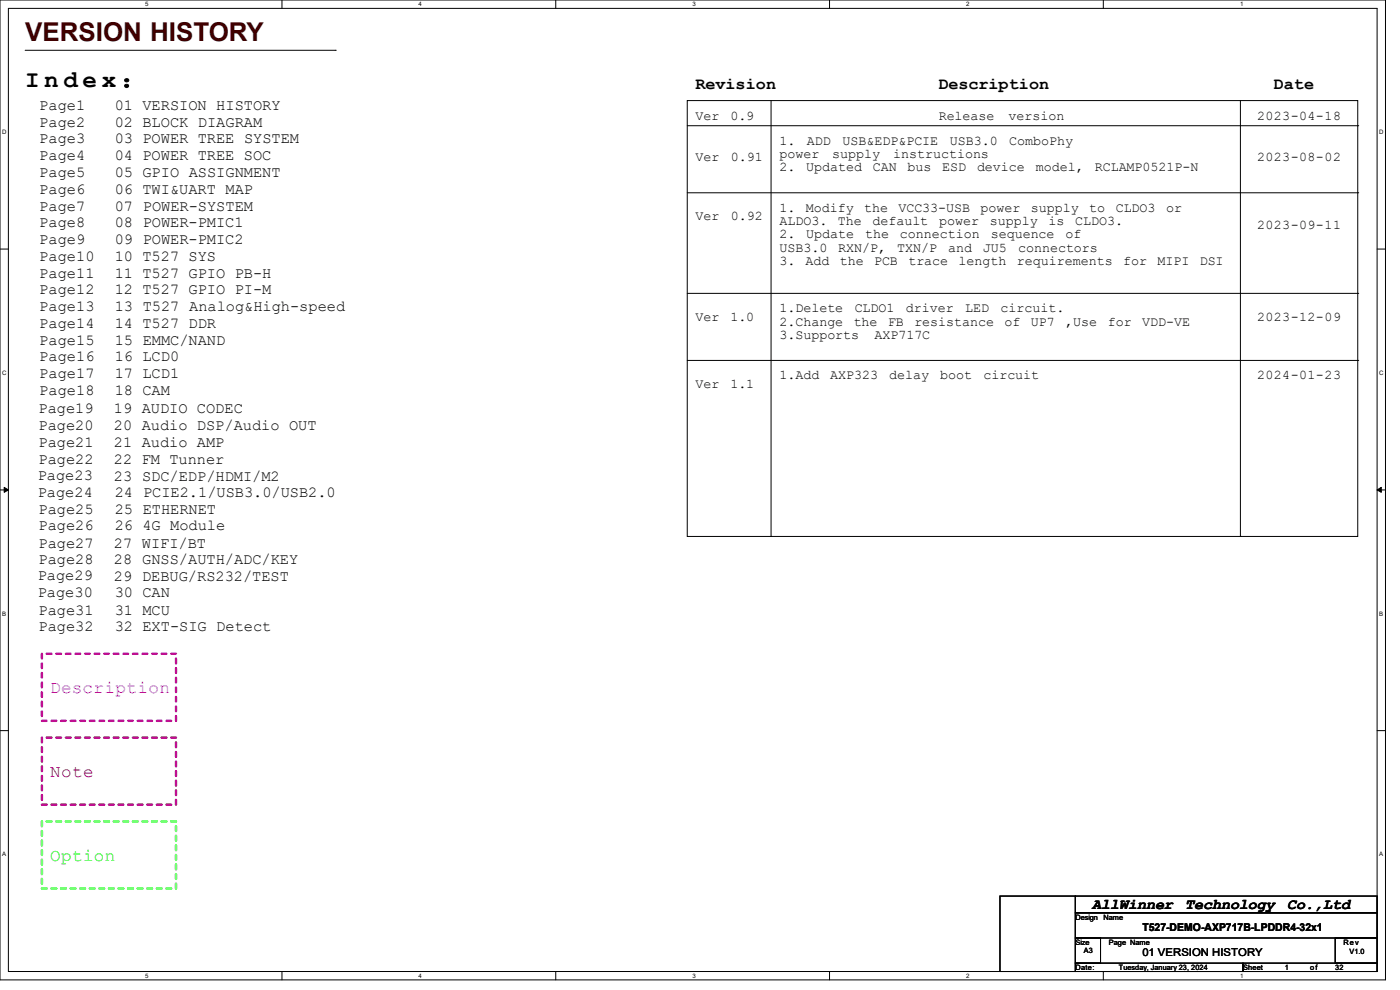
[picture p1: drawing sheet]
<svg xmlns="http://www.w3.org/2000/svg" width="297mm" height="210mm" viewBox="0 0 297 210" stroke-linecap="round" stroke-linejoin="round" font-family="sans-serif">
<defs><g id="words">
<text font-size="5.5" fill="#400000" x="5.3" y="8.7">VERSION HISTORY</text>
<text font-size="5.1" x="5.3" y="18.5">I n d e x ：</text>
<text font-size="3.7" fill="#8000ff" x="10.7" y="147">Description</text>
<text font-size="3.7" fill="#f00" x="10.7" y="164.8">Note</text>
<text font-size="3.7" fill="#0f0" x="10.7" y="182.6">Option</text>
<g font-size="3.6">
<text x="147.6" y="18.9">Revision</text>
<text x="199.1" y="18.9">Description</text>
<text x="270.3" y="18.9">Date</text>
</g>
<g font-size="3.3">
<text x="8.3" y="23.3">Page1</text>
<text x="24.3" y="23.3">01 VERSION HISTORY</text>
<text x="8.3" y="26.9">Page2</text>
<text x="24.3" y="26.9">02 BLOCK DIAGRAM</text>
<text x="8.3" y="30.4">Page3</text>
<text x="8.3" y="34">Page4</text>
<text x="24.3" y="30.4">03 POWER TREE SYSTEM</text>
<text x="24.3" y="34">04 POWER TREE SOC</text>
<text x="8.3" y="37.5">Page5</text>
<text x="8.3" y="41.1">Page6</text>
<text x="24.3" y="41.1">06 TWI&amp;UART MAP</text>
<text x="24.3" y="37.5">05 GPIO ASSIGNMENT</text>
<text x="8.3" y="44.7">Page7</text>
<text x="24.3" y="44.7">07 POWER-SYSTEM</text>
<text x="8.3" y="48.2">Page8</text>
<text x="8.3" y="51.8">Page9</text>
<text x="24.3" y="48.2">08 POWER-PMIC1</text>
<text x="24.3" y="51.8">09 POWER-PMIC2</text>
<text x="8.3" y="55.3">Page10</text>
<text x="8.3" y="58.9">Page11</text>
<text x="24.3" y="55.3">10 T527 SYS</text>
<text x="24.3" y="58.9">11 T527 GPIO PB-H</text>
<text x="8.3" y="62.4">Page12</text>
<text x="8.3" y="66">Page13</text>
<text x="24.3" y="66">13 T527 Analog&amp;High-speed</text>
<text x="24.3" y="62.4">12 T527 GPIO PI-M</text>
<text x="8.3" y="69.6">Page14</text>
<text x="24.3" y="69.6">14 T527 DDR</text>
<text x="8.3" y="73.1">Page15</text>
<text x="8.3" y="76.7">Page16</text>
<text x="24.3" y="73.1">15 EMMC/NAND</text>
<text x="24.3" y="76.7">16 LCD0</text>
<text x="8.3" y="80.2">Page17</text>
<text x="8.3" y="83.8">Page18</text>
<text x="24.3" y="80.2">17 LCD1</text>
<text x="24.3" y="83.8">18 CAM</text>
<text x="8.2" y="87.5">Page19</text>
<text x="24.2" y="87.5">19 AUDIO CODEC</text>
<text x="8.2" y="91.3">Page20</text>
<text x="8.2" y="94.8">Page21</text>
<text x="24.2" y="94.8">21 Audio AMP</text>
<text x="24.2" y="91.3">20 Audio DSP/Audio OUT</text>
<text x="8" y="101.8">Page23</text>
<text x="8.2" y="98.4">Page22</text>
<text x="24.2" y="98.4">22 FM Tunner</text>
<text x="24.2" y="101.9">23 SDC/EDP/HDMI/M2</text>
<text x="8" y="105.3">Page24</text>
<text x="24.3" y="105.3">24 PCIE2.1/USB3.0/USB2.0</text>
<text x="8.2" y="109.1">Page25</text>
<text x="8.2" y="112.4">Page26</text>
<text x="24.3" y="109.1">25 ETHERNET</text>
<text x="24.3" y="112.4">26</text>
<text x="30.2" y="112.4">4G Module</text>
<text x="8.2" y="116.2">Page27</text>
<text x="8.2" y="119.7">Page28</text>
<text x="24.2" y="119.7">28 GNSS/AUTH/ADC/KEY</text>
<text x="24.2" y="116.2">27 WIFI/BT</text>
<text x="8" y="123.1">Page29</text>
<text x="24.2" y="123.3">29 DEBUG/RS232/TEST</text>
<text x="8" y="126.7">Page30</text>
<text x="8.2" y="130.4">Page31</text>
<text x="24.3" y="126.7">30 CAN</text>
<text x="24.3" y="130.4">31 MCU</text>
<text x="8.2" y="133.8">Page32</text>
<text x="24.3" y="133.8">32 EXT-SIG Detect</text>
</g>
<g font-size="3.2">
<text x="231.7" y="192.7">AllWinner</text>
<text x="251.4" y="192.7">Technology</text>
<text x="273.1" y="192.7">Co.,Ltd</text>
</g>
<g font-size="2.8">
<text x="147.6" y="25.4">Ver</text>
<text x="154.9" y="25.4">0.9</text>
<text x="199.1" y="25.4">Release</text>
<text x="214" y="25.4">version</text>
<text x="266.7" y="25.4">2023-04-18</text>
<text x="147.6" y="34.2">Ver</text>
<text x="155" y="34.2">0.91</text>
<text x="165.4" y="30.7">1.</text>
<text x="165.4" y="33.5">power</text>
<text x="171.2" y="30.7">ADD</text>
<text x="176.6" y="33.5">supply</text>
<text x="178.7" y="30.7">USB&amp;EDP&amp;PCIE</text>
<text x="189.5" y="33.5">instructions</text>
<text x="201.5" y="30.7">USB3.0</text>
<text x="214.1" y="30.7">ComboPhy</text>
<text x="266.7" y="34.2">2023-08-02</text>
<text x="165.4" y="36.4">2.</text>
<text x="171" y="36.4">Updated</text>
<text x="185.2" y="36.4">CAN</text>
<text x="192.5" y="36.4">bus</text>
<text x="199.9" y="36.4">ESD</text>
<text x="207.3" y="36.4">device</text>
<text x="219.8" y="36.4">model,</text>
<text x="232.2" y="36.4">RCLAMP0521P-N</text>
<text x="147.6" y="46.7">Ver</text>
<text x="155" y="46.7">0.92</text>
<text x="165.4" y="44.9">1.</text>
<text x="165.4" y="47.8">ALDO3.</text>
<text x="170.9" y="44.9">Modify</text>
<text x="177.8" y="47.8">The</text>
<text x="183.3" y="44.9">the</text>
<text x="185.1" y="47.8">default</text>
<text x="190.6" y="44.9">VCC33-USB</text>
<text x="199.2" y="47.8">power</text>
<text x="208" y="44.9">power</text>
<text x="210" y="47.8">supply</text>
<text x="218.7" y="44.9">supply</text>
<text x="222.4" y="47.8">is</text>
<text x="228.1" y="47.8">CLDO3.</text>
<text x="231.1" y="44.9">to</text>
<text x="236.7" y="44.9">CLDO3</text>
<text x="247.4" y="44.9">or</text>
<text x="165.4" y="50.6">2.</text>
<text x="165.4" y="53.4">USB3.0</text>
<text x="171" y="50.6">Update</text>
<text x="177.8" y="53.4">RXN/P,</text>
<text x="183.5" y="50.6">the</text>
<text x="190.3" y="53.4">TXN/P</text>
<text x="190.9" y="50.6">connection</text>
<text x="201.1" y="53.4">and</text>
<text x="208.5" y="53.4">JU5</text>
<text x="210.2" y="50.6">sequence</text>
<text x="216" y="53.4">connectors</text>
<text x="226.1" y="50.6">of</text>
<text x="266.7" y="48.5">2023-09-11</text>
<text x="165.4" y="56.3">3.</text>
<text x="170.9" y="56.3">Add</text>
<text x="178.1" y="56.3">the</text>
<text x="185.4" y="56.3">PCB</text>
<text x="192.7" y="56.3">trace</text>
<text x="203.4" y="56.3">length</text>
<text x="215.7" y="56.3">requirements</text>
<text x="238.3" y="56.3">for</text>
<text x="245.5" y="56.3">MIPI</text>
<text x="254.5" y="56.3">DSI</text>
<text x="147.6" y="68">Ver</text>
<text x="154.9" y="68">1.0</text>
<text x="165.4" y="66.3">1.Delete</text>
<text x="165.4" y="69.1">2.Change</text>
<text x="165.4" y="71.9">3.Supports</text>
<text x="181.1" y="69.1">the</text>
<text x="181.3" y="66.3">CLDO1</text>
<text x="185.5" y="71.9">AXP717C</text>
<text x="188.4" y="69.1">FB</text>
<text x="192.2" y="66.3">driver</text>
<text x="194" y="69.1">resistance</text>
<text x="204.8" y="66.3">LED</text>
<text x="212.3" y="66.3">circuit.</text>
<text x="213.1" y="69.1">of</text>
<text x="218.7" y="69.1">UP7</text>
<text x="226" y="69.1">,Use</text>
<text x="235" y="69.1">for</text>
<text x="242.3" y="69.1">VDD-VE</text>
<text x="266.7" y="68">2023-12-09</text>
<text x="147.6" y="82.3">Ver</text>
<text x="154.9" y="82.3">1.1</text>
<text x="165.4" y="80.5">1.Add</text>
<text x="176.1" y="80.5">AXP323</text>
<text x="188.6" y="80.5">delay</text>
<text x="199.5" y="80.5">boot</text>
<text x="208.6" y="80.5">circuit</text>
<text x="266.7" y="80.5">2024-01-23</text>
</g>
<g font-size="2.3">
<text x="242.4" y="197.5">T527-DEMO-AXP717B-LPDDR4-32x1</text>
<text x="242.4" y="202.8">01 VERSION HISTORY</text>
</g>
<g font-size="1.6">
<text x="228.1" y="195.1">Design</text>
<text x="234.1" y="195.1">Name</text>
<text x="228.1" y="200.4">Size</text>
<text x="229.9" y="202.2">A3</text>
<text x="235.2" y="200.4">Page Name</text>
<text x="285" y="200.4">Rev</text>
<text x="286.3" y="202.4">V1.0</text>
<text x="228.1" y="205.7">Date:</text>
<text x="237.4" y="205.7">Tuesday, January 23, 2024</text>
<text x="263.7" y="205.7">Sheet</text>
<text x="272.6" y="205.7">1</text>
<text x="277.9" y="205.7">o f</text>
<text x="283.3" y="205.7">32</text>
</g>
<g font-size="1.3">
<text x="30.8" y="1.3">5</text>
<text x="88.8" y="1.3">4</text>
<text x="146.9" y="1.3">3</text>
<text x="205" y="1.3">2</text>
<text x="263.1" y="1.3">1</text>
<text x=".5" y="28.4">D</text>
<text x="292.6" y="28.4">D</text>
<text x=".5" y="79.5">C</text>
<text x="292.6" y="79.5">C</text>
<text x=".5" y="130.6">B</text>
<text x="292.6" y="130.6">B</text>
<text x=".5" y="181.7">A</text>
<text x="292.6" y="181.7">A</text>
<text x="30.8" y="207.4">5</text>
<text x="88.8" y="207.4">4</text>
<text x="146.9" y="207.4">3</text>
<text x="205" y="207.4">2</text>
<text x="263.1" y="207.4">1</text>
</g>
</g></defs>
<g fill="none" stroke="#000" stroke-width=".21">
<path d="M0 0h293.9v207.9h-293.9zM1.8 1.8h290.3v204.3h-290.3zM5.3 10.7h65.8M59.8 0v1.8M71.1 10.7h.1M117.9 0v1.8M176 0v1.8M234.1 0v1.8M145.8 21.3h142.2v92.5h-142.2zM145.8 26.7h142.2M163.6 21.3v92.5M263.1 21.3v92.5"/>
<path d="M288 26.7h.1M0 52.8h1.8M145.8 40.9h142.2M288 40.9h.1M292.1 52.8h1.8M145.8 62.2h142.2M145.8 76.5h142.2M288 62.2h.1M288 76.5h.1M0 103.9h1.8M.9 103.4l.9 .5-.9 .5zM163.6 113.8h.1"/>
<path d="M263.1 113.8h.1M292.1 103.9l.9-.5v1zM292.1 103.9h1.8M0 155h1.8M292.1 155h1.8M212.1 190.1h16v16h-16zM228.1 190.1h64v3.5h-64zM228.1 193.6h64v5.4h-64zM228.1 199h5.4v5.3h-5.4zM283.3 199h8.8v5.3h-8.8zM59.8 206.1v1.8M117.9 206.1v1.8"/>
<path d="M176 206.1v1.8M228.1 204.3h35.6v1.8h-35.6zM234.1 206.1v1.8M263.7 204.3h28.4v1.8h-28.4z"/>
</g>
<path d="M.9 103.4l.9 .5-.9 .5zM292.1 103.9l.9-.5v1z" fill="#000"/>
<path d="M8.9 138.7h28.4v14.2h-28.4z" fill="none" stroke="#8000ff" stroke-width=".51" stroke-dasharray="1 1"/>
<path d="M8.9 156.5h28.4v14.2h-28.4z" fill="none" stroke="#f00" stroke-width=".51" stroke-dasharray="1 1"/>
<path d="M8.9 174.2h28.4v14.3h-28.4z" fill="none" stroke="#0f0" stroke-width=".51" stroke-dasharray="1 1"/>
<use href="#words"/>
</svg>
